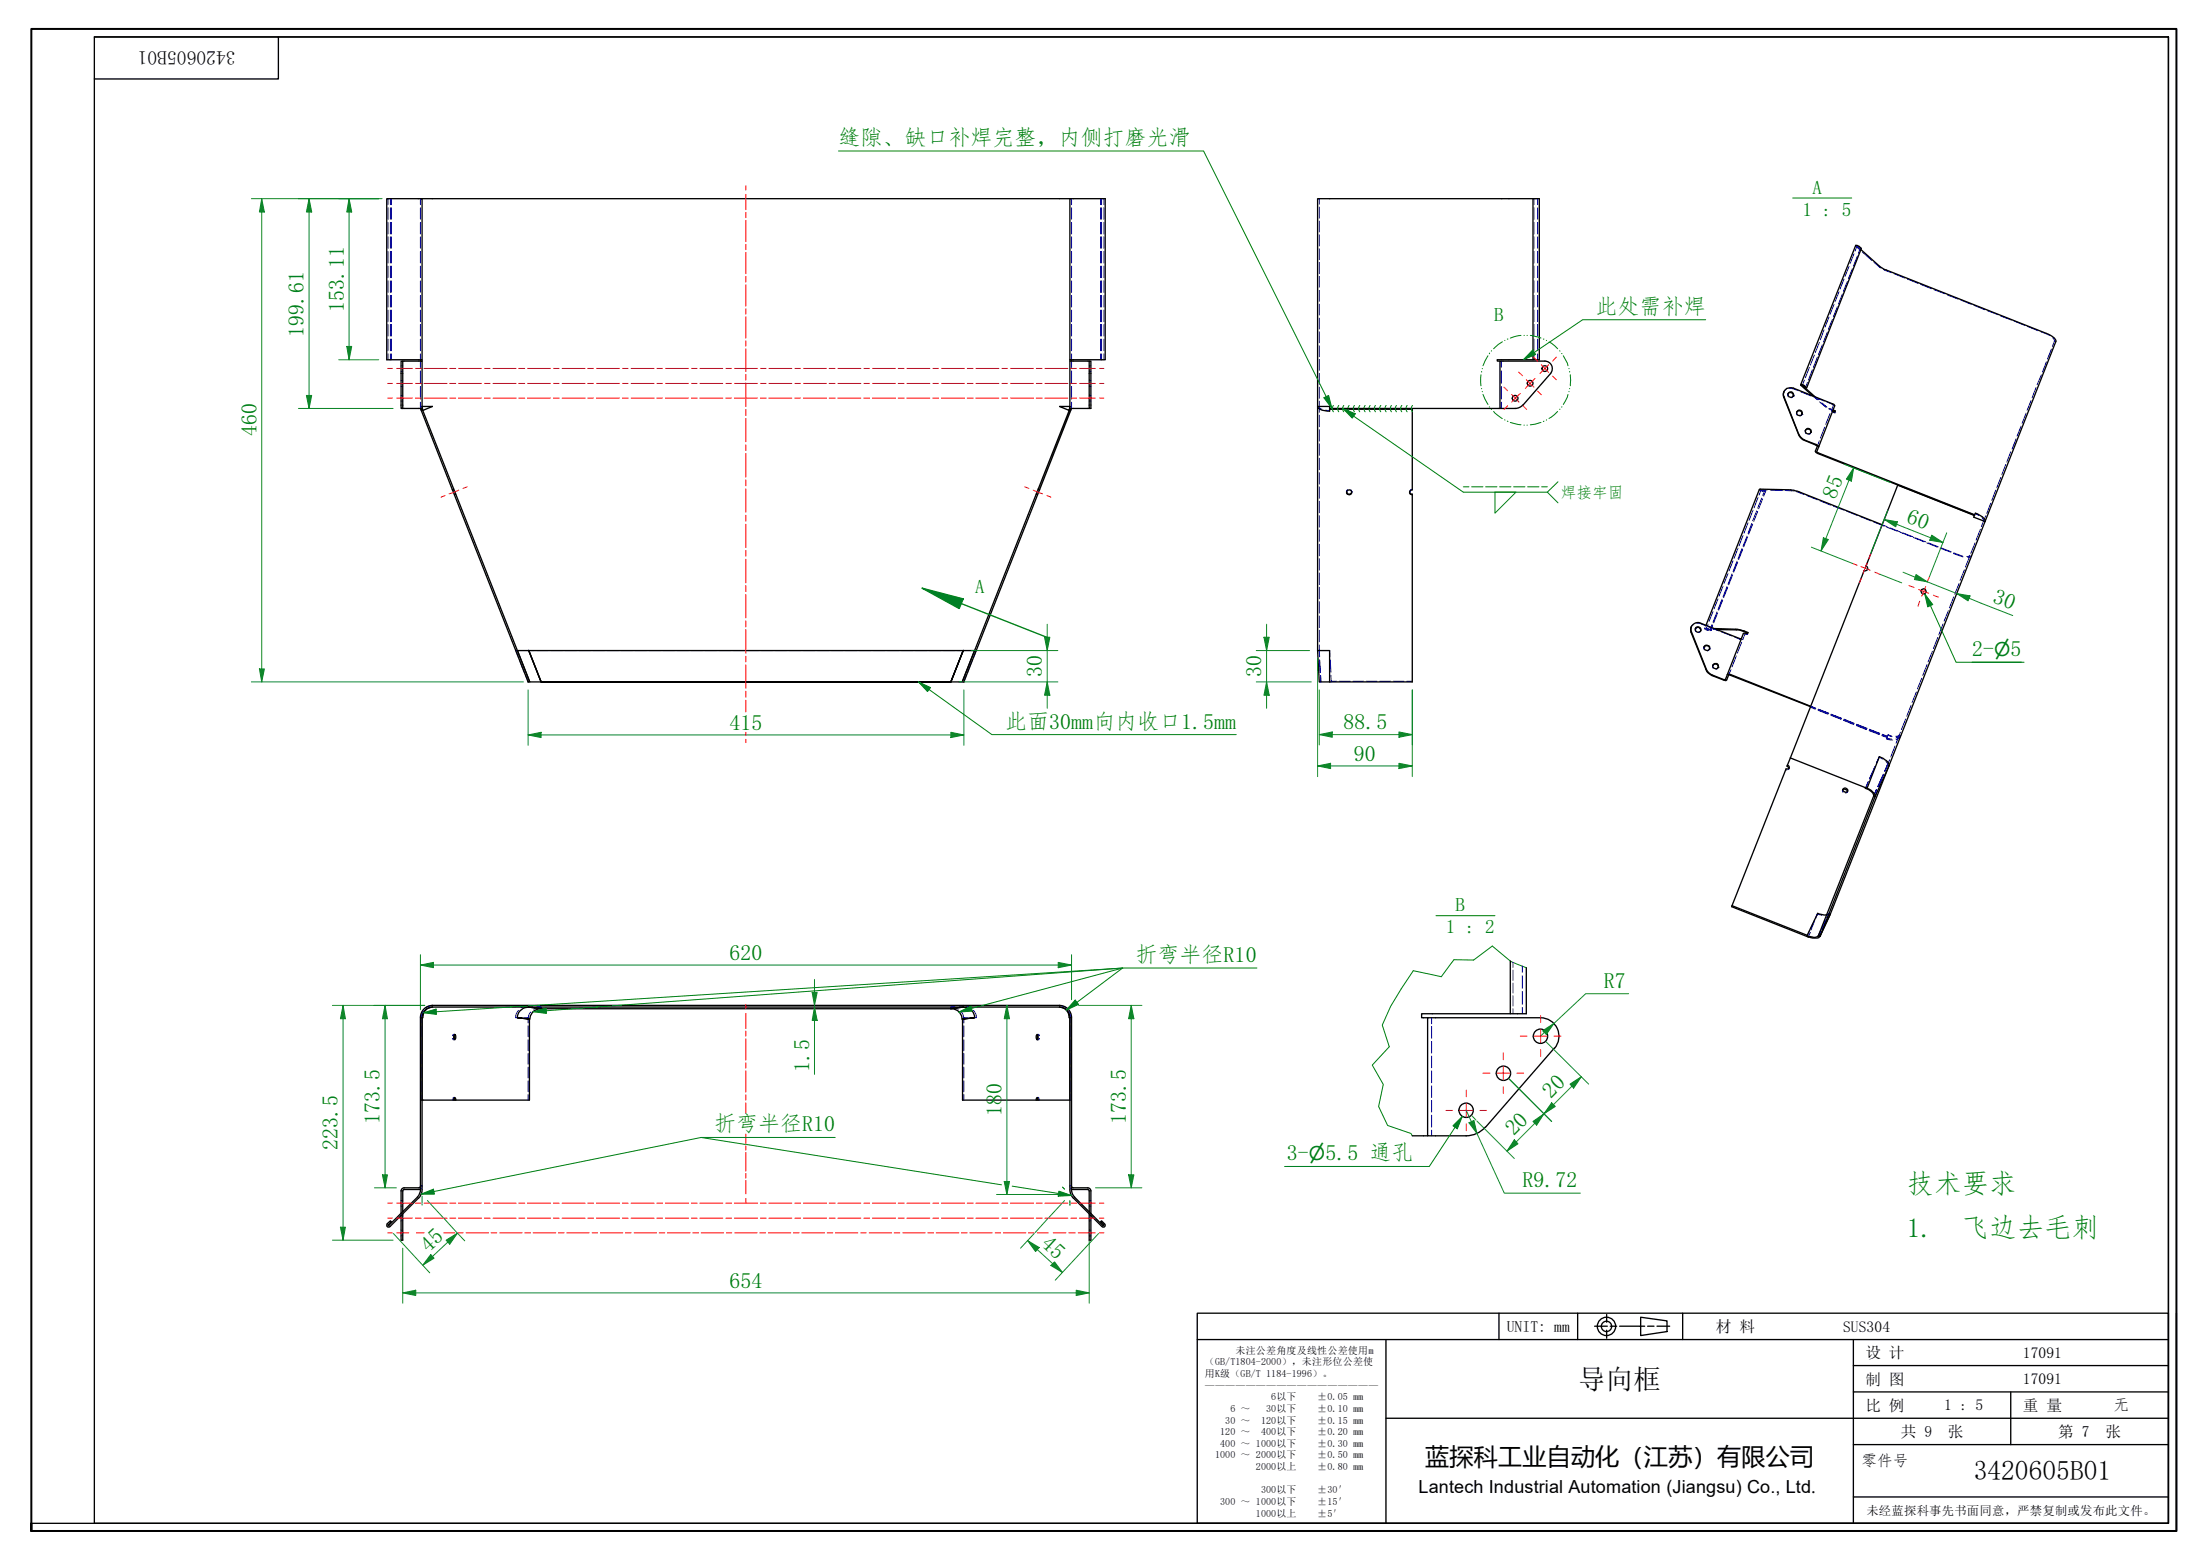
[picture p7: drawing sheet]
<svg xmlns="http://www.w3.org/2000/svg" width="420mm" height="297mm" viewBox="0 0 420 297" stroke-linecap="round" stroke-linejoin="round" font-family="sans-serif">
<defs><g id="words">
<g font-size="5.2" fill="#008000">
<text x="363.2" y="227.2">技术要求</text>
<text x="363.2" y="235.6">1.</text>
<text x="373.6" y="235.6">飞边去毛刺</text>
</g>
<g font-size="5.2">
<text x="300.6" y="264.4">导向框</text>
<text x="375.9" y="281.9">3420605B01</text>
</g>
<text font-size="4.6" x="271.5" y="279">蓝探科工业自动化（江苏）有限公司</text>
<g font-size="4.2" fill="#008000">
<text x="159.7" y="27.6">缝隙、缺口补焊完整，内侧打磨光滑</text>
<text x="65.5" y="59.5" transform="rotate(-90 65.5 59.5)">153.11</text>
<text x="303.9" y="59.8">此处需补焊</text>
<text x="57.8" y="64.1" transform="rotate(-90 57.8 64.1)">199.61</text>
<text x="48.8" y="83" transform="rotate(-90 48.8 83)">460</text>
<text x="349.6" y="95.2" transform="rotate(-69 349.6 95.2)">85</text>
<text x="362.9" y="99.4" transform="rotate(22 362.9 99.4)">60</text>
<text x="379.3" y="114.5" transform="rotate(22 379.3 114.5)">30</text>
<text x="375.6" y="125">2-</text>
<text x="382.9" y="125">5</text>
<text x="198.4" y="129" transform="rotate(-90 198.4 129)">30</text>
<text x="240.2" y="129" transform="rotate(-90 240.2 129)">30</text>
<text x="138.9" y="138.9">415</text>
<text x="191.5" y="138.8">此面30mm向内收口1.5mm</text>
<text x="255.9" y="138.8">88.5</text>
<text x="257.9" y="144.8">90</text>
<text x="138.9" y="182.7">620</text>
<text x="216.3" y="183.2">折弯半径R10</text>
<text x="305.5" y="188.1">R7</text>
<text x="154.1" y="204.1" transform="rotate(-90 154.1 204.1)">1.5</text>
<text x="190.8" y="208.4" transform="rotate(-90 190.8 208.4)">0</text>
<text x="295.4" y="209.3" transform="rotate(-45 295.4 209.3)">20</text>
<text x="72.3" y="214" transform="rotate(-90 72.3 214)">173.5</text>
<text x="136" y="215.4">折弯半径R10</text>
<text x="190.8" y="212.6" transform="rotate(-90 190.8 212.6)">18</text>
<text x="214.4" y="214" transform="rotate(-90 214.4 214)">173.5</text>
<text x="64.3" y="219.1" transform="rotate(-90 64.3 219.1)">223.5</text>
<text x="245.1" y="221">3-</text>
<text x="252.5" y="221">5.5 通孔</text>
<text x="288.4" y="216.4" transform="rotate(-45 288.4 216.4)">20</text>
<text x="290" y="226.1">R9.72</text>
<text x="81.6" y="238.6" transform="rotate(-43 81.6 238.6)">45</text>
<text x="198.2" y="237.1" transform="rotate(43 198.2 237.1)">45</text>
<text x="138.9" y="245.2">654</text>
</g>
<text font-size="3.7" x="44.8" y="9.7" transform="rotate(180 44.8 9.7)">3420605B01</text>
<g font-size="3.7" fill="#008000">
<text x="343.3" y="41.1">1 : 5</text>
<text x="345.2" y="36.9">A</text>
<text x="284.6" y="61.1">B</text>
<text x="185.7" y="113">A</text>
<text x="277.2" y="173.5">B</text>
<text x="275.4" y="177.7">1 : 2</text>
</g>
<g font-size="3.6" fill="#008000">
<text x="379.8" y="125">⌀</text>
<text x="249.3" y="221">⌀</text>
</g>
<text font-size="3.4" x="270.2" y="284.2">Lantech Industrial Automation (Jiangsu) Co., Ltd.</text>
<text font-size="3" fill="#008000" x="297.3" y="94.8">焊接牢固</text>
<g font-size="3">
<text x="287" y="253.5">UNIT: mm</text>
<text x="326.8" y="253.6">材 料</text>
<text x="351" y="253.5">SUS304</text>
<text x="355.3" y="263.6">制 图</text>
<text x="355.3" y="258.6">设 计</text>
<text x="385.3" y="258.6">17091</text>
<text x="385.3" y="263.6">17091</text>
<text x="355.3" y="268.6">比 例</text>
<text x="370.3" y="268.5">1 : 5</text>
<text x="385.3" y="268.7">重 量</text>
<text x="402.5" y="268.5">无</text>
<text x="362" y="273.6">共 9</text>
<text x="371" y="273.6">张</text>
<text x="392" y="273.6">第 7</text>
<text x="401" y="273.6">张</text>
<text x="354.5" y="279.1">零件号</text>
</g>
<text font-size="2.3" x="355.5" y="288.4">未经蓝探科事先书面同意，严禁复制或发布此文件。</text>
<g font-size="1.9">
<text x="235.3" y="257.7">未注公差角度及线性公差使用m</text>
<text x="229.5" y="260">（GB/T1804-2000），未注形位公差使</text>
<text x="229.5" y="262.2">用K级（GB/T 1184-1996）。</text>
<text x="229.5" y="264.4">—————————————————</text>
<text x="234.4" y="268.8">6 ～</text>
<text x="241.2" y="268.8">30以下</text>
<text x="242.1" y="266.6">6以下</text>
<text x="250.9" y="266.6">±0.05 mm</text>
<text x="250.9" y="268.8">±0.10 mm</text>
<text x="232.4" y="273.2">120 ～</text>
<text x="232.4" y="275.4">400 ～ 1000以下</text>
<text x="233.4" y="271.1">30 ～</text>
<text x="240.2" y="271.1">120以下</text>
<text x="240.2" y="273.2">400以下</text>
<text x="250.9" y="271.1">±0.15 mm</text>
<text x="250.9" y="273.2">±0.20 mm</text>
<text x="250.9" y="275.4">±0.30 mm</text>
<text x="231.5" y="277.7">1000 ～ 2000以下</text>
<text x="239.2" y="279.9">2000以上</text>
<text x="250.9" y="277.7">±0.50 mm</text>
<text x="250.9" y="279.9">±0.80 mm</text>
<text x="232.4" y="286.6">300 ～ 1000以下</text>
<text x="240.2" y="284.3">300以下</text>
<text x="250.9" y="284.3">±30′</text>
<text x="250.9" y="286.6">±15′</text>
<text x="239.2" y="288.8">1000以上</text>
<text x="250.9" y="288.8">±5′</text>
</g>
</g></defs>
<g fill="none" stroke="#00f" stroke-width=".19">
<path d="M73.9 37.8v1.2M73.9 39.5v2.3M74.4 37.8v1.2M74.4 39.5v2.3M74.5 37.8v1.2M74.5 39.5v2.3M80.1 37.8v1.2M80.1 39.5v2.3M204.1 37.8v1.2M204.1 39.5v2.3M209.6 37.8v1.2M209.6 39.5v2.3"/>
<path d="M209.8 37.8v1.2M209.8 39.5v2.3M210.2 37.8v1.2M210.2 39.5v2.3M251.3 37.8v1.1M251.3 39.4v2.2M292.2 37.8v1.2M292.2 39.5v2.3M292.9 37.8v1.2M292.9 39.5v2.3M73.9 42.3v2.3M73.9 45.1v2.2"/>
<path d="M73.9 47.9v2.2M73.9 50.7v2.2M73.9 53.5v2.2M73.9 56.2v2.3M73.9 59v2.3M74.4 42.3v2.3M74.4 45.1v2.2M74.4 47.9v2.2M74.4 50.7v2.2M74.4 53.5v2.2M74.4 56.2v2.3M74.4 59v2.3"/>
<path d="M74.5 42.3v2.3M74.5 45.1v2.2M74.5 47.9v2.2M74.5 50.7v2.2M74.5 53.5v2.2M74.5 56.2v2.3M74.5 59v2.3M80.1 42.3v2.3M80.1 45.1v2.2M80.1 47.9v2.2M80.1 50.7v2.2M80.1 53.5v2.2"/>
<path d="M80.1 56.2v2.3M80.1 59v2.3M204.1 42.3v2.3M204.1 45.1v2.2M204.1 47.9v2.2M204.1 50.7v2.2M204.1 53.5v2.2M204.1 56.2v2.3M204.1 59v2.3M209.6 42.3v2.3M209.6 45.1v2.2M209.6 47.9v2.2"/>
<path d="M209.6 50.7v2.2M209.6 53.5v2.2M209.6 56.2v2.3M209.6 59v2.3M209.8 42.3v2.3M209.8 45.1v2.2M209.8 47.9v2.2M209.8 50.7v2.2M209.8 53.5v2.2M209.8 56.2v2.3M209.8 59v2.3M210.2 42.3v2.3"/>
<path d="M210.2 45.1v2.2M210.2 47.9v2.2M210.2 50.7v2.2M210.2 53.5v2.2M210.2 56.2v2.3M210.2 59v2.3M251.3 42.1v2.1M251.3 44.7v2.1M251.3 47.4v2.1M251.3 50v2.1M251.3 52.6v2.1M251.3 55.3v2.1"/>
<path d="M251.3 57.9v2.1M292.2 42.3v2.3M292.2 45.1v2.2M292.2 47.9v2.2M292.2 50.7v2.2M292.2 53.5v2.2M292.2 56.2v2.3M292.2 59v2.3M292.9 42.3v2.3M292.9 45.1v2.2M292.9 47.9v2.2M292.9 50.7v2.2"/>
<path d="M292.9 53.5v2.2M292.9 56.2v2.3M292.9 59v2.3M349.3 58l-.7 1.9M349.9 58.4l-.7 1.9M350.3 55.5l-.8 2M350.9 56l-.8 1.9M351.2 53.1l-.7 1.9M351.9 53.6l-.8 1.9M352.2 50.7l-.8 1.9M352.8 51.2l-.8 1.9M353.1 48.3l-.7 1.9"/>
<path d="M353.4 46.8l.9 .9M353.4 46.7v.1M353.7 46.8l-.4 1M353.8 48.8l-.8 1.9M354 47l-.3-.2 .2 .3M354.1 47.2l.2 .1M354.2 47.3l.3 .2M354.3 47.3l-.4 .9M354.3 47.3h.1M354.5 47.3h.1M354.8 48.1l1.7 1.5M356.9 50l1.4 1"/>
<path d="M358.7 51.3l1.5 .6M360.7 52.1l2.1 .8M363.3 53.1l2 .9M365.8 54.2l2.1 .8M368.4 55.2l2 .7M370.9 56.2l2 .7M373.4 57.1l2.1 .9M376 58.2l2 .8M378.5 59.2l2.1 .7M73.9 61.8v2.2M73.9 64.6v2.2M73.9 67.4v1.1"/>
<path d="M74.4 61.8v2.2M74.4 64.6v2.2M74.4 67.4v1.1M74.5 61.8v2.2M74.5 64.6v2.2M74.5 67.4v1.1M76.4 76.4h.1M76.4 75.3h.1M76.4 73.6h.1M76.4 72.4h.1M76.4 70.7h.1M76.4 69.6h.1"/>
<path d="M76.6 76.4h.1M76.6 75.3h.1M76.6 73.6h.1M76.6 72.4h.1M76.6 70.7h.1M76.6 69.6h.1M80.1 61.8v2.2M80.1 64.6v2.2M80.1 67.4v1.1M80.1 68.8v1.2M80.1 70.6v2.4M80.1 73.6v2.4"/>
<path d="M80.1 76.6v1.2M80.1 77.4h.1M80.1 77.6v.2M80.2 78.2h.1M80.2 77.9v.1M80.3 77.4h.1M80.5 78.2h.1M203.6 78.2h.1M203.8 77.4h.1M204 77.4h.1l-.1 .1M204 78.2h-.2M204 77.9v.1"/>
<path d="M204 77.6v.2M204.1 61.8v2.2M204.1 64.6v2.2M204.1 67.4v1.1M204.1 68.8v1.2M204.1 70.6v2.4M204.1 73.6v2.4M204.1 76.6v1.2M207.5 76.4h.1M207.5 75.3h.1M207.5 73.6h.1M207.5 72.4h.1"/>
<path d="M207.5 70.7h.1M207.5 69.6h.1M207.7 76.4h.1M207.7 75.3h.1M207.7 73.6h.1M207.7 72.4h.1M207.7 70.7h.1M207.7 69.6h.1M209.6 61.8v2.2M209.6 64.6v2.2M209.6 67.4v1.1M209.8 61.8v2.2"/>
<path d="M209.8 64.6v2.2M209.8 67.4v1.1M210.2 61.8v2.2M210.2 64.6v2.2M210.2 67.4v1.1M251.3 77.4l.1 .3 .4 .2M251.3 60.6v2.1M251.3 63.2v2.1M251.3 65.8v2.1M251.3 68.4v2.1M251.3 71.1v2.1M251.3 73.7v2.2"/>
<path d="M251.3 76.4v2.1M251.3 79v2.3M252.5 78.1l.7 .1M285.9 68.8v1.2M285.9 70.6v2.4M285.9 73.6v2.4M285.9 76.6v1.2M292.2 61.8v2.2M292.2 64.6v2.2M292.2 67.4v1.1M292.9 61.8v2.2M292.9 64.6v2.2"/>
<path d="M292.9 67.4v1.1M340.2 74.2l-.5 .5M340.6 75l-.1 .4 .1 .2M340.6 74.9l-.1 .1M340.8 74a2.8 2.8 0 0 1 1.7 .4M341.6 75.4l-.5 .3M341.6 75.4h.1M342.2 78.5l.1 .5M342.2 78.4v.1M343 74.6l2 .8M343.2 78.8v.2l-.4 .2M343.2 78.9h.1"/>
<path d="M343.7 72.4l-.4 1M344.2 72.8l-.3 1M344.6 70l-.7 1.9M345.2 70.4l-.8 2M345.3 75.4l.8 .7M345.5 75.6l2 .8M345.6 67.6l-.8 1.9M345.7 75.6l.6 .5M346.1 68l-.7 2M346.5 76.5l1.3 1.1M346.5 65.2l-.7 1.9M347 76.7l1 .8"/>
<path d="M347.1 65.6l-.8 1.9M347.4 62.8l-.7 1.9M348 76.6l1.1 .4M348 63.2l-.7 1.9M348.3 77.8l.6 .3M348.4 77.8l.5 .2M348.4 60.4l-.8 1.9M348.6 78.7l-.9 2.1M348.8 78.2l.1 .1M349 60.8l-.8 1.9M349 78.2h.1M349.1 78.5l.2 .1"/>
<path d="M349.1 78v.1M349.1 77.1l-.3 1.1M349.4 78.6h.1M349.4 78.5h.1M381.1 60.2l2 .7M383.6 61.1l2 .9M385.9 78.7l-.8 1.9M386.1 62.2l2.1 .8M386.8 76.2l-.7 2M387.8 73.8l-.8 1.9M388.7 63.2l1.7 .7M388.8 71.4l-.8 1.9"/>
<path d="M389.8 68.9l-.8 2M390.7 66.5l-.7 1.9M391 64.3l.3 .6-.4 1.1M251.3 81.8v2.2M251.3 84.5v2.2M251.3 87.2v2.3M251.3 90v2.2M251.3 92.7v2.2M251.3 95.4v2.2M251.3 98.2v2.2M256.5 93.6h.1M256.7 93.3h-.2v.5"/>
<path d="M257.2 93.3h.2v.5M257.4 93.6h.1M268.5 93.6h.1M268.5 93.5v.3M269 93.1l-.3 .2M332.9 99.6l-.7 1.9M333.6 99.7l-.7 1.9M333.8 99.8l-.7 1.9M333.9 97.1l-.8 2M334.6 97.3l-.8 1.9M334.8 97.4l-.8 1.9M334.8 94.7l-.7 2"/>
<path d="M335.1 93.2l.1 .2M335.5 93.5h.4M335.5 93.3l.2 .1M335.5 94.9l-.7 1.9M335.7 95l-.7 1.9M335.9 93.4h.2M336.1 93.4l.1 .1M336.1 93.5h.2M336.1 93.4l-.4 .9M336.2 93.5h.1M336.3 93.5l-.4 1M336.5 93.3h-1.1l-.4 1"/>
<path d="M337.2 93.3l2.3 .1M340 93.4l1.7 .1M342.1 93.6l1.5 .6M343.9 82v.5M343.9 81.9v.1M344.1 94.3l2 .9M344.9 82.3l-.4 .4M344.9 82.3v.1M346.5 83.9l-.4 1M346.6 95.4l2.1 .8M347.5 81.3l-.8 2.1M349.2 96.4l2 .7"/>
<path d="M351.7 97.3l2.1 .9M354.3 98.3l2 .9M356.8 99.4l2 .8M358.5 99.9l1 .4M376.2 97.8l.7 .4M377.5 98.5l.3 .5v.2M378.2 98.2l-.8 2.1M379.2 95.8l-.8 2M380.1 93.3l-.8 2M381.1 90.9l-.8 2M382 88.4l-.7 2M383 86l-.8 2"/>
<path d="M384 83.6l-.8 1.9M384.9 81.1l-.7 1.9M251.3 100.9v2.2M251.3 103.6v2.2M251.3 106.3v2.3M251.3 109.1v2.2M251.3 111.8v2.2M251.3 114.5v2.3M251.3 117.3v2.2M322.5 118.9l-.4 .5M322.9 119.7l.1 .6M322.9 119.7h.1"/>
<path d="M323.2 118.7a2.41 2.41 0 0 1 1.7 .5M324.7 119.5v.2M324.9 119.9l.5 .1M324.9 119v.2M325 119.9h.2M325.3 118.9l-.4 .9h.7M325.4 119.7h-.7v.1M325.4 119.4l1.9 .7M325.5 119.9h.2M325.7 119.9h.1M325.9 119.7h.7M326.1 118.9l-.4 1"/>
<path d="M326.2 119l-.3 1.1M326.3 116.4l-.8 1.9M326.3 119.8l.7 .1M327 116.5l-.7 2M327.2 116.7l-.8 1.9M327.2 114l-.7 1.9M328 114.1l-.8 2M328.1 114.3l-.8 1.9M328.2 111.6l-.8 1.9M328.9 111.7l-.7 2M329.1 111.9l-.8 1.9M329.1 109.2l-.7 1.9"/>
<path d="M329.9 109.3l-.8 1.9M330 109.5l-.8 1.9M330.1 106.8l-.8 1.9M330.8 106.9l-.7 1.9M331 107l-.8 2M331 104.4l-.7 1.9M331.8 104.4l-.8 2M331.9 104.6l-.7 1.9M332 102l-.8 1.9M332.7 102.1l-.7 1.9M332.9 102.2l-.8 1.9M359.3 100.4l2.1 .7"/>
<path d="M360 100.5l1.9 .8M361.9 101.3l2 .9M362.4 101.5l2 .7M364.4 102.3l2.1 .9M364.8 102.4l2 .8M367 103.4l2 .8M367.3 103.4l1.9 .7M369.5 104.4l2 .7M369.7 104.3l2 .8M370.1 118.8l-.8 2.1M371.1 116.3l-.8 2M372 105.4l1.9 .6"/>
<path d="M372.1 105.3l1.7 .6M372.1 113.7l-.8 2M373.1 111.1l-.8 2M374.1 108.5l-.8 2M375.2 105.9l-.9 2.1M375.2 105.7l-.6 .3M375.5 105.8l-.7 .4M376.2 103.4l-.9 2M377.2 100.8l-.8 2.1M98.3 123.9l.4 1.2M98.4 123.9h.2M98.9 125.7l1 2.4"/>
<path d="M100.1 128.6l.5 1.2M100.7 123.8l1 .1M102.3 123.9h2.1M105 123.9h2.1M107.6 123.9h2.2M110.3 123.9h2.2M113 123.9h2.1M115.6 123.9h2.2M118.3 123.9h2.2M121 123.9h2.1M123.6 123.9h2.2M126.3 123.9h2.2"/>
<path d="M129 123.9h2.1M131.6 123.9h2.2M134.3 123.9h2.2M137 123.9h2.1M139.7 123.9h2.1M142.4 123.9h2.1M145 123.9h2.1M147.7 123.9h2.1M150.4 123.9h2.1M153 123.9h2.2M155.7 123.9h2.2M158.4 123.9h2.1"/>
<path d="M161 123.9h2.2M163.7 123.9h2.2M166.4 123.9h2.1M169 123.9h2.2M171.7 123.9h2.2M174.4 123.9h2.1M177 123.9h2.2M179.7 123.9h2.2M183.5 123.8l-1.1 .1M184 128.6l-.4 1.2M185.2 125.7l-.9 2.4M185.6 123.9h.1"/>
<path d="M185.9 123.9l-.4 1.2M251 123.9h.1M251.1 123.9h.2M251.3 129.8h.1M251.3 123.9v1.2M251.3 123.9v1.1M251.3 120v2.2M251.3 122.8v1.1M251.3 125.7l.2 2.4M251.5 128.6l.1 1.2h-.1M253.2 129.8h.2M253.2 123.9l.1 1.1"/>
<path d="M253.4 125.7l.1 2.3M253.4 129.8h.2M253.5 128.6l.1 1.2M253.6 129.7h1M255.1 129.7h2.1M257.7 129.7h2M260.2 129.7h2.1M262.8 129.7h2.1M265.4 129.7h2M267.9 129.7h1.1M323.9 120.1l-.4 .3M323.9 120.1v.1"/>
<path d="M324.5 123.2h.1M324.6 123.2l-.1 .2 .1 .3M325.6 123.7l-.4 .2M325.6 123.6h.1M325.6 120.1h.3M325.8 120l.1 .1M326.2 126.7h.1M326.3 126.6l-.1 .4 .1 .2M327.2 127.1l-.4 .3M327.3 127h.1M327.9 120.3l1.9 .8M329.7 127.5l-.5 1"/>
<path d="M330.3 121.3l1.2 .5M330.7 124.9l-.8 2.1M331.7 122.3l-.8 2.1M332 121.7l-.3 .1M332.4 120.7l-.5 1.1M332.5 120.7l.2 .1M332.7 120.8h.1M332.8 120.7l-.1 .1M344.8 134.5l1 .4M344.8 134.7l1 .4M344.9 134.5l.9 .4M346.3 135.1l1.9 .8"/>
<path d="M346.3 135.2l1.9 .8M346.3 135.1l2 .7M348.7 136.2l1.9 .8M348.7 136l2 .8M348.7 136.1l1.9 .8M351.1 137.1l2 .9M351.2 137.1l1.9 .7M353.1 137.7l-1.9-.7 1.9 .8M353.6 138l1.9 .8M353.6 138.2l1.9 .7M353.6 138l2 .7M353.6 137.9l2 .8"/>
<path d="M356 139.1l1.9 .8M356 138.9l2 .8M356 138.9l2 .7M356 139l1.9 .7M358.5 139.9l.9 .4M358.5 139.9l1 .4M358.5 139.8l1 .4M361.9 139.4l-.8 2.1M363 136.9l-.9 2M364 134.3l-.8 2.1M365 131.7l-.8 2.1M366 129.1l-.8 2.1"/>
<path d="M367 126.5l-.8 2.1M368 124l-.8 2M369.1 121.4l-.9 2.1M340.1 146.6h.3M340.7 146.4l-.1 .1M340.7 146.2v.1M351 150.4l-.1 .1M351 150.3l-.1 .2 .1 .4M351.9 150.8l-.4 .3M351.9 150.6v.1M355.8 148.9l-.5 1.2M355.9 148.8l-.6 1.2"/>
<path d="M356.9 151.6h.1M357.1 145.9l-1 2.4M357.1 146l-1.1 2.3M357.4 150.4l-.5 1.2M357.6 150.5l-.5 1.2-.1-.1M358.4 140.1l1 .3M358.6 144.5l-.7-.3-.5 1.1M358.7 147.4l-1.1 2.4M358.8 147.4l-1 2.4M359.2 145l.3 .3v.4M359.3 140.5l.9 .2M359.3 140.6l.4 .2 .8 .1"/>
<path d="M359.3 140.5v.1M359.5 145.7h.1M359.5 145.7l-.5 1.1M359.5 145.7l-.5 1.2M359.5 140.3l-.2 .2M359.5 140l.9 .3M359.5 140.1l.1-.2 .7 .2M359.7 145.7l.1 .1M359.9 144.6l-.9 2.3M360.9 142l-.8 2.1M361.1 140.2l.7-.3-.7 .7M361.3 140.4l.7-.3-.3 .4-.6 .3"/>
<path d="M344.2 178.2v.1M344.2 178.1h.1M344.4 178.4h.1M344.6 177.3l-.4 .9M344.8 177.5l-.4 .9M345.6 175.3l-.7 1.8M345.6 175.2l-.8 1.6M346.2 173.9l-.4 .8M346.8 177.3l-.5 .9 .4-.9M347 174.3l-.9-.3-.3 .9M347.7 175.2l-.7 1.7M348.1 174.1l-.2 .1"/>
<path d="M348.2 174l.2-.1-.4 .8 .4-.8-.5 .9M348.6 174v.2l-.7 .2M80.1 193.8h.1M80.1 193.8v1M80.1 195.3v2.1M80.1 198v2.1M80.3 193.8h.1M80.6 192.5l-.3 .8v.5M82.4 191.4l-1.1 .4-.2 .1M86.2 197.7l.1 .3 .2-.2M86.4 198h.1M86.4 197h.1"/>
<path d="M86.5 197.2l-.2-.2-.1 .2M86.6 198h.1M86.6 197h.1M98.7 192.4a1.76 1.76 0 0 0-.5 1.4h.8M99.8 193.8h.8v1M100.6 194h.1M100.6 195.3v2.1M100.6 198v2.1M100.7 191.4l-1.4 .5M100.7 191.7h.1M100.7 191.4l.8 .2M100.7 191.4v.2"/>
<path d="M100.8 194h.1M101.1 192.7a1.74 1.74 0 0 0-.5 1.3M102.2 191.7l.9 .1M103.1 191.8l-.9 .1-.5 .3M103.1 191.8v.1M103.1 191.9v.2M181.1 191.8l.8 .1 .6 .3M181.1 191.8v.1M181.1 191.9v.2M181.9 191.7l-.8 .1M182.7 191.6l1.2-.1 1 .4M183.1 192.7a1.74 1.74 0 0 1 .5 1.3"/>
<path d="M183.3 194h.1M183.5 194h.1h-.1M183.5 191.7h.1M183.6 194h.1M183.6 195.3v2.1M183.6 198v2.1M184.3 193.8h-.7v1M185.4 192.4a1.76 1.76 0 0 1 .5 1.4h-.7M197.5 198h.1M197.5 197h.1M197.7 197.2l.2-.2 .1 .2M197.7 198h.1"/>
<path d="M197.7 197h.1M198 197.7l-.1 .3-.2-.2M201.8 191.4l1.3 .5M203.5 192.5l.4 .8v.5M203.8 193.8h.1M204 193.8h.1M204 193.8v1M204 195.3v2.1M204 198v2.1M272.7 193.8v1.1M272.7 195.4v2.3M272.7 198.3v2.2"/>
<path d="M288.2 183.2v1M288.2 184.7v2M288.2 187.2v1.9M288.2 189.6v2M288.2 192.1v.9M289.9 183.9v1.3M289.9 185.8v2.4M289.9 188.8v2.4M289.9 191.8v1.2M80.1 200.6v2.1M80.1 203.2v2.1M80.1 205.8v2.1"/>
<path d="M80.1 208.4l.1 1.1M80.3 209.5h.1M86.2 209.2v.3M86.3 209l.2 .2M86.4 209h.1M86.6 209h.1M100.6 200.6v2.1M100.6 203.2v2.1M100.6 205.8v2.1M100.6 208.4v1.1M183.6 200.6v2.1M183.6 203.2v2.1"/>
<path d="M183.6 205.8v2.1M183.6 208.4v1.1M197.5 209h.1M197.7 209h.1M197.9 209l-.2 .2M198 209.2v.3M203.8 209.5h.1M204 200.6v2.1M204 203.2v2.1M204 205.8v2.1M204 208.4v1.1M272.7 201.1v2.2"/>
<path d="M272.7 203.9v2.3M272.7 206.7v2.3M272.7 209.5v2.3M272.7 212.3v2.3M272.7 215.2v1.1M76.4 231.1v.1M76.4 231.3v.1M76.4 229.7h.1M76.4 228.6h.1M76.4 232.5h.1M76.4 231.4h.1M76.4 235.3h.1"/>
<path d="M76.4 234.2h.1M76.6 229.7h.1M76.6 228.6h.1M76.6 232.5h.1M76.6 231.4h.1M76.6 235.3h.1M76.6 234.2h.1M76.7 230.7v.2M76.7 231v.2M80.1 225.7h.1M80.3 226.2l-.2 .2M80.3 225.7h.1"/>
<path d="M80.4 225.9l-.1 .1M203.8 225.7h.1M203.8 225.9v.1M203.9 226.2l.2 .2M204 225.7h.1M207.5 230.7v.2M207.5 231v.2M207.5 229.7h.1M207.5 228.6h.1M207.5 232.5h.1M207.5 231.4h.1M207.5 235.3h.1"/>
<path d="M207.5 234.2h.1M207.7 229.7h.1M207.7 228.6h.1M207.7 232.5h.1M207.7 231.4h.1M207.7 235.3h.1M207.7 234.2h.1M207.8 231.1v.1M207.8 231.3v.1"/>
</g>
<g fill="none" stroke="#000" stroke-width=".25">
<path d="M73.7 37.8h6.7v30.7h-6.7zM80.4 37.8h123.4M203.8 37.8h6.7v30.7h-6.7zM292 37.8v30.7h1.2v-30.7h-42.2v86.1M354.5 47.5l3.5 3.2 .9 .6 30.9 12.2a2.85 2.85 0 0 1 1.8 1.4l-31.8 80.9M76.4 68.8h.3v9h-.3zM76.7 68.8h3.7v9h-3.7M80.1 68.5v.3M80.1 77.8l.1 .1M80.4 77.4h2l-1.9 .8zM80.4 68.5v.3M201.8 77.4h2l-.2 .8z"/>
<path d="M203.8 68.5v9.3h3.7M203.8 68.8h3.7M204 77.8v.1M204.1 68.5v.3M207.5 68.8h.3v9h-.3zM253.2 77.8h15.8v15.5a.48 .48 0 0 0-.5 .4 .48 .48 0 0 0 .5 .5M253.2 77.9h15.8M253.2 77.8v.1M285.7 77.8h-32.5v-.4h-2.2v.2a2.63 2.63 0 0 0 2.2 .7v-.4M292 68.5h-6.8v.3h.5M294.2 68.8a1.43 1.43 0 0 1 1.3 .8 1.43 1.43 0 0 1-.2 1.5M294.3 68.8h-8.6v9h2.9a1.94 1.94 0 0 0 1.4-.7"/>
<path d="M295.3 71.1l-5.2 6M339.8 74.6l-.1 .4v.6l3 7.4 .7 .7 2.7 1.2-.3 1 .3 .4 29.9 11.8M339.9 74.4a1.61 1.61 0 0 1 1.7-.5l7.6 3 .2 .3-3 7.9-.3-.4-2.4-.9-.9-.8-3-7.4a1.08 1.08 0 0 1 .1-1.2zM340.6 75a.57 .57 0 0 1 .6-.2 .57 .57 0 0 1 .4 .6M342.2 78.5a.55 .55 0 0 1 .7-.3 .55 .55 0 0 1 .3 .7M343 73.3l10.4-26.6h.3l.8 .6-10.4 26.5M345.3 75.4l-2.3-2.1 .2-.1 .4 .2 .5 .4h-.2l-.6-.5 2.4 2.3M349.1 78.1l.5 .1-.2 .3-.3-.3M349.1 78.2l.4 .1M86.2 93.3l.2-.2 .4 1-.2 .1zM86.4 93.1l-6-15.3-.3 .1 6.1 15.4M86.6 94.2l14 35.6"/>
<path d="M86.8 94.1l14 35.6-.2 .1M197.4 94.1l-14.1 35.6 .3 .1M197.6 94.2l-14 35.6M197.7 93.1l6.1-15.3 .2 .1-6 15.4M197.7 93.1l-.3 1 .2 .1 .4-.9M197.7 93.1l.3 .2M256.5 93.7a.49 .49 0 0 0 .5 .4 .49 .49 0 0 0 .4-.4M268.5 93.7l.1 .3 .4 .1v35.7h-17.7l-.3-5.9h2.2v5.9M343.9 82a.55 .55 0 0 1 .6-.3 .55 .55 0 0 1 .4 .6M346.4 85.1l-.4 .9 .1 .2 30 11.8 .1-.3a2.45 2.45 0 0 1 1.9 1.5v.1l-2.2-.8 .1-.3-14.6-5.8-6 15.3M358.5 99.9l-16.2-6.4-1.2-.2-5.9-.2-10.3 25.9M376.1 98l-.1 .2"/>
<path d="M322.1 119.4l-.1 .3 .1 .7 3 7.4 .7 .6 2.8 1.2 .3-.1 .3-1h.2l15.4 6M322.9 119.7a.57 .57 0 0 1 .7-.2 .57 .57 0 0 1 .3 .6M326.6 119.7l4.3 .1 2 .6-.1 .3-.3-.1h-.5l-3 7.8M327 119.9h4.1l1.8 .7M355 108.7l-14 35.6M355.4 107.8a.48 .48 0 0 1 .3 .6 .48 .48 0 0 1-.6 .3M100.7 123.9h-2.1l2.3 5.9h-.3M100.7 123.9l2.4 5.9h-2.2M100.7 123.9h84.9l-2.3 5.9h.3M100.7 123.9h.1M100.7 123.9l2.4 5.9M103.1 129.8h.1"/>
<path d="M103.1 129.8h78h-78M181.1 129.8h2.2M183.5 123.9l-2.4 5.9zM183.5 123.9l-2.4 5.9M324.5 123.2a.57 .57 0 0 1 .7-.2 .57 .57 0 0 1 .4 .6M326.3 126.7a.57 .57 0 0 1 .6-.2 .57 .57 0 0 1 .4 .6M329 128.4l.1-.1 .5 .1 15.3 6.1M331.7 121.6l-.2 .1-7.6-3a1.3 1.3 0 0 0-1.4 .2 1.3 1.3 0 0 0-.4 1.4l2.9 7.1 .3 .5 .8 .6 2.2 .9h.3l.4-1M340.4 145.7a.38 .38 0 0 1 .3 .5 .38 .38 0 0 1-.5 .2l-10.3 26.1M340.4 145.7v.2l.3 .5M341 144.3l14.6 5.8 2.3-6a2.36 2.36 0 0 1 1.9 1.7M341 144.3l-.6 1.4"/>
<path d="M351 150.4l.3-.2 .3 .2 .3 .3M351.1 150.2a.45 .45 0 0 1 .6 0 .45 .45 0 0 1 0 .6h-.4l-.3-.3zM356.9 151.6a1.82 1.82 0 0 0-1.6-1.5v-.1a2.67 2.67 0 0 1 1.8 1.5l-10.5 26.8-.3-.1M356.9 151.6l-10.6 26.6M359.8 145.8l-2.7 5.9-.2-.1M359.8 145.8l-11.2 28.2M329.9 172.5l14.3 5.6M329.9 172.5l-.1 .1 14.6 5.8M344.2 178.2a2.31 2.31 0 0 0 2.1 .1v-.1M346.3 178.2l.3 .1M347.9 174.2h-.5l-1.2-.3-2 4.4a2.85 2.85 0 0 0 2.3 .1l.1-.1M348.6 174l-2 4.3"/>
<path d="M80.1 193.8a2.32 2.32 0 0 1 2.3-2.4h119.4a2.32 2.32 0 0 1 2.3 2.4M80.1 193.8v32.7a2 2 0 0 1-.6 1.4M82.4 191.8a1.96 1.96 0 0 0-1.9 2h-.1v32.7l-.1 .7-.6 1M82.4 191.8h119.4M82.4 191.8a2 2 0 0 0-2 2M86.5 197.1l.1-.1a.52 .52 0 0 1 0 .9l-.2-.2zM86.5 197.2v.6M98.6 193.8l2.3 .2zM100.7 191.8a2.16 2.16 0 0 0-2.1 2M100.7 191.8l2.4 .3M100.8 194v15.5h-14.2l-.1-.3M103.1 192.1a2.04 2.04 0 0 0-2.2 1.9"/>
<path d="M103.1 192.1h78M181.1 192.1a2.04 2.04 0 0 1 2.2 1.9M183.3 194l2.3-.2zM183.3 194v15.5h14.3l.1-.3M183.5 191.8l-2.4 .3M183.5 191.8a2.16 2.16 0 0 1 2.1 2M197.4 197.1l.1-.1a.52 .52 0 0 1 0 .9l-.1-.2zM197.7 197.2v.6M201.8 191.8a2 2 0 0 1 2 2M201.8 191.8a1.96 1.96 0 0 1 1.8 2h.2v32.7l.1 .7 .6 1M204.1 193.8v32.7a2 2 0 0 0 .6 1.4M287.7 193h-16.9v.8h1.1"/>
<path d="M287.7 183v10h3v-8.7M293.4 193.8a3.5 3.5 0 0 1 3.2 2.1 3.5 3.5 0 0 1-.5 3.7M293.4 193.8h-21.5v22.5h7.3a4.9 4.9 0 0 0 3.7-1.7M296 199.6l-13 15M80.4 209.5h6l.2-.5 .2 .5M80.4 209.5h.1M197.4 209.5l.1-.5 .2 .5h6.1M269 216.3h2.9M73.7 233l.7-.5 .1 .1-.5 .6M73.8 233.1a.35 .35 0 0 0 0 .5 .35 .35 0 0 0 .5 0M73.9 233.2v.2h.2M76.4 226.7v4.4"/>
<path d="M76.7 226.7v4M76.7 231.2v4.9h-.3v-4.7M77 226.2h2.8M77 226.5h2.8M77 226.2a.6 .6 0 0 0-.6 .6M77 226.5l-.3 .3M79.5 228l-5.5 5.3M79.7 228.1l-5.4 5.4M80.1 225.9l-.3 .3M80.1 226.4l-.3 .1M204.1 226.4l.3 .1M204.1 225.9l.3 .3"/>
<path d="M204.4 226.2h2.8M204.4 226.5h2.8M204.5 228.1l5.4 5.5a.35 .35 0 0 0 .5 0 .35 .35 0 0 0 0-.5M204.7 228l5.4 5.4h.1v-.2M207.2 226.5l.3 .3M207.2 226.2a.6 .6 0 0 1 .6 .6M207.5 231.2v4.9h.3v-4.7M207.5 226.7v4M207.8 226.7v4.4M210.4 233l-.6-.5-.2 .1 .6 .6"/>
<circle cx="288.6" cy="75.8" r=".54"/>
<circle cx="291.4" cy="73" r=".54"/>
<circle cx="294.2" cy="70.2" r=".54"/>
<circle cx="341.1" cy="75.2" r=".52"/>
<circle cx="342.7" cy="78.6" r=".54"/>
<circle cx="257" cy="93.8" r=".48"/>
<circle cx="344.4" cy="82.1" r=".54"/>
<circle cx="323.4" cy="119.9" r=".52"/>
<circle cx="366.4" cy="112.6" r=".48"/>
<circle cx="325.1" cy="123.3" r=".53"/>
<circle cx="326.8" cy="126.8" r=".53"/>
<circle cx="293.4" cy="197.3" r="1.37"/>
<circle cx="279.2" cy="211.4" r="1.37"/>
<circle cx="286.4" cy="204.4" r="1.37"/>
</g>
<path d="M341.4 37.7h11.3M273.5 174.4h11.2" fill="none" stroke="#008000" stroke-width=".19"/>
<path d="M290.7 184.3l-3-1.2-3.5-3-3.5 2.7-3.8-.1-2.4 3.3-5.3-1.2-4.3 6.8-1.6 3.6 1.3 4.1-3.2 3.5 2.1 3.7-.9 4.2 1.7 3.6 4.4 1.5 .3 .5" fill="none" stroke="#008000" stroke-width=".19"/>
<path d="M175.6 112l7.5 2.9" fill="none" stroke="#008000" stroke-width=".25"/>
<path d="M175.6 112l7.9 2-.8 1.9z" fill="#008000"/>
<path d="M175.6 112l7.9 2-.8 1.9zM183.1 114.9l16.7 6.6" fill="none" stroke="#008000" stroke-width=".25"/>
<g fill="none" stroke="#008000" stroke-width=".19">
<path d="M282.1 71.4v2.1M282.2 70.7v.2M282.2 74h.1M282.3 70.2h.1M282.3 74.5v.1M282.4 75.1l1 1.9M283.4 67.7l-1 1.9M283.7 77.5h.1M283.7 67.2v.2M284 77.9l.1 .1M284.1 66.8l-.1 .1M284.5 78.3l1.6 1.4"/>
<path d="M286.1 65.1l-1.6 1.3M286.6 64.8h.1M286.6 79.9v.1M287.1 64.6h.1M289.7 63.9l-2 .5M290.3 63.9h.1M290.8 63.9h.1M291.5 63.9l2 .5M293.9 64.6h.2M294.5 64.8h.1M294.6 79.9l-.1 .1M295 65.1l.5 .2 1.2 1.1"/>
<path d="M296.7 78.3l-1.7 1.4M297.1 66.8v.1M297.1 77.9v.1M297.4 67.3l.1 .1M297.5 77.5h-.1M297.8 67.7l.7 1.4 .1 .5M298.6 75.1l-.1 .5-.7 1.4M298.8 70.2h.1M298.8 74.5v.1M299 70.7v.2M299 74h.1M299.1 71.4v2.1"/>
<path d="M287.1 80.2h.1M287.7 80.4l2 .5M290.3 80.9h.1M290.8 80.9h.1M293.5 80.4l-2 .5M294.1 80.2h-.2"/>
</g>
<g fill="none" stroke="#008000" stroke-width=".19">
<path d="M254 77.2a.92 .92 0 0 0 0 1.2M255 77.2a.92 .92 0 0 0 0 1.2M255.9 77.2a.92 .92 0 0 0 0 1.2M257 77.2a.92 .92 0 0 0 0 1.2M258 77.2a.92 .92 0 0 0 0 1.2M259 77.2a.92 .92 0 0 0 0 1.2M260 77.2a.92 .92 0 0 0 0 1.2M261 77.2a.92 .92 0 0 0 0 1.2M262 77.2a.92 .92 0 0 0 0 1.2M263 77.2a.92 .92 0 0 0 0 1.2M264 77.2a.92 .92 0 0 0 0 1.2M265 77.2a.92 .92 0 0 0 0 1.2"/>
<path d="M266 77.2a.92 .92 0 0 0 0 1.2M267 77.2a.92 .92 0 0 0 0 1.2M268 77.2a.92 .92 0 0 0 0 1.2M269 77.2a.92 .92 0 0 0 0 1.2"/>
</g>
<path d="M6 291.5v-1.4v1.4M6 290.1v-284.6h408.5v286h-408.5" fill="none" stroke="#000" stroke-width=".38"/>
<path d="M18 7h395v283.1h-395zM18 7h395M53 7v8h-35M413 7v283.1h-407" fill="none" stroke="#000" stroke-width=".25"/>
<g fill="none" stroke="#000" stroke-width=".25">
<path d="M228 250h185v40.1h-185zM228 255.1h185M264 255.1v35M285.5 250v5.1M300.5 250v5.1M303.7 252.5h2.4M306 250.3v1.5M306 253.3v1.5M306.7 252.5h1.2M308.5 252.5h4.7M312.5 250.8l5 .7v2l-5 .8zM313.8 252.5h1.2"/>
<path d="M315.6 252.5h2.4M320.5 250v5.1M353 255.1v35M414.5 250v41.5h-186.5M264 270.1h149M353 275.1h60M353 265h60M353 260h60M383 265v10.1M353 285h60"/>
<circle cx="306" cy="252.6" r="1.75"/>
<circle cx="306" cy="252.6" r=".98"/>
</g>
<path d="M66.5 37.8v2.6" fill="none" stroke="#00803f" stroke-width=".19"/>
<path d="M66.5 37.8l.5 2.6h-1z" fill="#00803f"/>
<path d="M66.5 37.8l.5 2.6h-1zM66.5 66v2.5" fill="none" stroke="#00803f" stroke-width=".19"/>
<path d="M66 66h1l-.5 2.5z" fill="#00803f"/>
<path d="M64.5 37.8h7.6M66.5 40.4v25.6M58.9 75.3v2.5M64.5 68.5h7.6M66 66h1l-.5 2.5z" fill="none" stroke="#00803f" stroke-width=".19"/>
<path d="M58.4 75.3h1l-.5 2.5z" fill="#00803f"/>
<path d="M58.9 37.8v2.6M58.4 75.3h1l-.5 2.5z" fill="none" stroke="#00803f" stroke-width=".19"/>
<path d="M58.9 37.8l.5 2.6h-1z" fill="#00803f"/>
<path d="M56.8 37.8h15.3M58.9 37.8l.5 2.6h-1zM58.9 40.4v34.9M56.8 77.8h18.1M80.1 183.8h2.4" fill="none" stroke="#00803f" stroke-width=".19"/>
<path d="M80.1 183.8l2.4-.6v1.1z" fill="#00803f"/>
<path d="M80.1 183.8l2.4-.6v1.1zM201.5 183.8h2.6" fill="none" stroke="#00803f" stroke-width=".19"/>
<path d="M201.5 183.2l2.6 .6-2.6 .5z" fill="#00803f"/>
<path d="M181.1 139.9h2.5M80.1 181.8v10.5M82.5 183.8h119M201.5 183.2l2.6 .6-2.6 .5zM204.1 181.8v8.6" fill="none" stroke="#00803f" stroke-width=".19"/>
<path d="M181.1 139.4l2.5 .5-2.5 .5z" fill="#00803f"/>
<path d="M100.6 139.9h2.5M181.1 139.4l2.5 .5-2.5 .5z" fill="none" stroke="#00803f" stroke-width=".19"/>
<path d="M100.6 139.9l2.5-.5v1z" fill="#00803f"/>
<path d="M49.8 127.4v2.4M100.6 139.9l2.5-.5v1zM100.6 131.4v10.5M103.1 139.9h78M183.6 131.4v10.5" fill="none" stroke="#00803f" stroke-width=".19"/>
<path d="M49.4 127.4h1l-.6 2.4z" fill="#00803f"/>
<path d="M49.8 37.8v2.6M49.4 127.4h1l-.6 2.4z" fill="none" stroke="#00803f" stroke-width=".19"/>
<path d="M49.8 37.8l.6 2.6h-1z" fill="#00803f"/>
<path d="M47.9 37.8h24.9M49.8 37.8l.6 2.6h-1zM49.8 40.4v87M47.9 129.8h51.8M251 145.8h2.4" fill="none" stroke="#00803f" stroke-width=".19"/>
<path d="M251 145.8l2.4-.5v1.1z" fill="#00803f"/>
<path d="M251 145.8l2.4-.5v1.1zM266.4 145.8h2.6" fill="none" stroke="#00803f" stroke-width=".19"/>
<path d="M266.4 145.3l2.6 .5-2.6 .6z" fill="#00803f"/>
<path d="M251 125.3v22.6M269 131.4v16.5M253.4 145.8h13M266.4 145.3l2.6 .5-2.6 .6zM76.7 246.2h2.5" fill="none" stroke="#00803f" stroke-width=".19"/>
<g fill="none" stroke="#f00" stroke-width=".19">
<path d="M142 35.4v.8M142 37v2.9M142 40.4v1.1M142 42v4M142 46.5v1M142 48.1v4M142 52.6v1.1M142 54.2v4.1M142 58.8v1M73.9 75.8h.8M73.9 73h.8M73.9 70.2h.8"/>
<path d="M75.6 75.8h2.9M75.6 73h2.9M75.6 70.2h2.9M79.1 75.8h1.1M79.1 73h1.1M79.1 70.2h1.1M80.8 75.8h4.4M80.8 73h4.4M80.8 70.2h4.4M85.7 75.8h1.1M85.7 73h1.1M85.7 70.2h1.1"/>
<path d="M87.3 75.8h4.4M87.3 73h4.4M87.3 70.2h4.4M92.3 75.8h1M92.3 73h1M92.3 70.2h1M93.9 75.8h4.4M93.9 73h4.4M93.9 70.2h4.4M98.8 75.8h1.1M98.8 73h1.1M98.8 70.2h1.1"/>
<path d="M100.5 75.8h4.3M100.5 73h4.3M100.5 70.2h4.3M105.4 75.8h1.1M105.4 73h1.1M105.4 70.2h1.1M107.1 75.8h4.3M107.1 73h4.3M107.1 70.2h4.3M112 75.8h1M112 73h1M112 70.2h1"/>
<path d="M113.6 75.8h4.4M113.6 73h4.4M113.6 70.2h4.4M118.6 75.8h1M118.6 73h1M118.6 70.2h1M120.2 75.8h4.4M120.2 73h4.4M120.2 70.2h4.4M125.1 75.8h1.1M125.1 73h1.1M125.1 70.2h1.1"/>
<path d="M126.7 75.8h4.4M126.7 73h4.4M126.7 70.2h4.4M131.7 75.8h1.1M131.7 73h1.1M131.7 70.2h1.1M133.3 75.8h4.4M133.3 73h4.4M133.3 70.2h4.4M138.2 75.8h1.1M138.2 73h1.1M138.2 70.2h1.1"/>
<path d="M139.9 75.8h4.4M139.9 73h4.4M139.9 70.2h4.4M142 60.3v4.1M142 64.9v1M142 66.4v4.3M142 71.3v1.1M142 72.9v4.5M142 78v1.1M142 79.7v4.4M144.8 75.8h1.1M144.8 73h1.1"/>
<path d="M144.8 70.2h1.1M146.4 75.8h4.4M146.4 73h4.4M146.4 70.2h4.4M151.4 75.8h1.1M151.4 73h1.1M151.4 70.2h1.1M153 75.8h4.4M153 73h4.4M153 70.2h4.4M157.9 75.8h1.2M157.9 73h1.2"/>
<path d="M157.9 70.2h1.2M159.6 75.8h4.4M159.6 73h4.4M159.6 70.2h4.4M164.5 75.8h1.1M164.5 73h1.1M164.5 70.2h1.1M166.2 75.8h4.4M166.2 73h4.4M166.2 70.2h4.4M171.1 75.8h1.1M171.1 73h1.1"/>
<path d="M171.1 70.2h1.1M172.7 75.8h4.4M172.7 73h4.4M172.7 70.2h4.4M177.7 75.8h1.1M177.7 73h1.1M177.7 70.2h1.1M179.3 75.8h4.4M179.3 73h4.4M179.3 70.2h4.4M184.2 75.8h1.2M184.2 73h1.2"/>
<path d="M184.2 70.2h1.2M185.9 75.8h4.3M185.9 73h4.3M185.9 70.2h4.3M190.8 75.8h1.1M190.8 73h1.1M190.8 70.2h1.1M192.5 75.8h4.3M192.5 73h4.3M192.5 70.2h4.3M197.4 75.8h1.1M197.4 73h1.1"/>
<path d="M197.4 70.2h1.1M199 75.8h4.4M199 73h4.4M199 70.2h4.4M204 75.8h1M204 73h1M204 70.2h1M205.6 75.8h3M205.6 73h3M205.6 70.2h3M209.4 75.8h.8M209.4 73h.8"/>
<path d="M209.4 70.2h.8M287.1 77.3l-.7 .7M289.6 74.9l-1.7 1.7M292.4 72.1l-1.9 1.9M295 69.5l-1.7 1.6M296.4 68l-.7 .8M84.8 94.3l-.8 .4M86.4 93.7l-.9 .3M87.4 93.3l-.8 .3M89 92.7l-.8 .3M142 84.7v1.1M142 86.3v4.6"/>
<path d="M142 91.4v1.1M142 93.1v4.4M142 98.1v1.1M142 99.8v4.5M195.2 92.7l.8 .3M196.8 93.3l.8 .3M197.7 93.7l.9 .3M199.4 94.3l.8 .4M142 104.8v1.1M142 106.5v4.5M142 111.5v1.1M142 113.2v4.5"/>
<path d="M142 118.2v1.2M142 119.9v4.5M142 125v1M142 126.6v4.4M142 131.6v1.2M142 133.3v2.3M142 139.4v.7M142 140.8v.6M142 191.2v.9M142 193v2.8M142 196.3v1M142 197.8v4.1"/>
<path d="M142 202.4v1M142 203.9v4M142 208.5v1M142 210v2M142 215.9v1.8M142 218.2v.8M142 219.4v3.6M73.9 229.1h.8M73.9 232h.8M73.9 234.7h.8M75.6 229.1h2.9M75.6 232h2.9"/>
<path d="M75.6 234.7h2.3M79.1 229.1h1.1M79.1 232h1.1M79.3 234.7h1.5M80.8 229.1h4.4M80.8 232h4.4M84.5 234.7h2.1M85.7 229.1h1.1M85.7 232h1.1M87.2 234.7h1M87.3 229.1h4.4M87.3 232h4.4"/>
<path d="M88.8 234.7h4.2M92.3 229.1h1M92.3 232h1M93.5 234.7h1.1M93.9 229.1h4.4M93.9 232h4.4M95.2 234.7h4.2M98.8 229.1h1.1M98.8 232h1.1M99.9 234.7h1.1M100.5 229.1h4.3M100.5 232h4.3"/>
<path d="M101.5 234.7h4.4M105.4 229.1h1.1M105.4 232h1.1M106.4 234.7h1M107.1 229.1h4.3M107.1 232h4.3M107.9 234.7h4.3M112 229.1h1M112 232h1M112.8 234.7h1M113.6 229.1h4.4M113.6 232h4.4"/>
<path d="M114.4 234.7h4.2M118.6 229.1h1M118.6 232h1M119.1 234.7h1.1M120.2 229.1h4.4M120.2 232h4.4M120.8 234.7h4.2M125.1 229.1h1.1M125.1 232h1.1M125.5 234.7h1.1M126.7 229.1h4.4M126.7 232h4.4"/>
<path d="M127.1 234.7h4.3M131.7 229.1h1.1M131.7 232h1.1M132 234.7h1M133.3 229.1h4.4M133.3 232h4.4M133.5 234.7h4.3M138.2 229.1h1.1M138.2 232h1.1M138.4 234.7h1M139.9 229.1h4.4M139.9 232h4.4"/>
<path d="M140 234.7h4.2M142 223.4v.9M142 224.8v2.5M142 228.2v.8M144.7 234.7h1.1M144.8 229.1h1.1M144.8 232h1.1M146.4 234.7h4.2M146.4 229.1h4.4M146.4 232h4.4M151.1 234.7h1.1M151.4 229.1h1.1"/>
<path d="M151.4 232h1.1M152.7 234.7h4.3M153 229.1h4.4M153 232h4.4M157.5 234.7h1.1M157.9 229.1h1.2M157.9 232h1.2M159.1 234.7h4.3M159.6 229.1h4.4M159.6 232h4.4M164 234.7h1M164.5 229.1h1.1"/>
<path d="M164.5 232h1.1M165.5 234.7h4.3M166.2 229.1h4.4M166.2 232h4.4M170.3 234.7h1.1M171.1 229.1h1.1M171.1 232h1.1M172 234.7h4.2M172.7 229.1h4.4M172.7 232h4.4M176.7 234.7h1.1M177.7 229.1h1.1"/>
<path d="M177.7 232h1.1M178.3 234.7h4.3M179.3 229.1h4.4M179.3 232h4.4M183.1 234.7h1.1M184.2 229.1h1.2M184.2 232h1.2M184.7 234.7h4.3M185.9 229.1h4.3M185.9 232h4.3M189.5 234.7h1.1M190.8 229.1h1.1"/>
<path d="M190.8 232h1.1M191.1 234.7h4.3M192.5 229.1h4.3M192.5 232h4.3M195.9 234.7h1.1M197.4 229.1h1.1M197.4 232h1.1M197.5 234.7h2.1M199 229.1h4.4M199 232h4.4M200.6 234.7h2.4M203.6 234.7h1.2"/>
<path d="M204 229.1h1M204 232h1M205.4 234.7h3.2M205.6 229.1h3M205.6 232h3M209.4 229.1h.8M209.4 232h.8M209.4 234.7h.8"/>
</g>
<path d="M286.4 73.7l.7 .7M287.9 75.1l1.4 1.5M289.2 70.9l.8 .7M290.1 77.3l.7 .7M290.7 72.3l1.5 1.4M292.1 68l.7 .8M292.9 74.5l.7 .7M293.6 69.5l1.4 1.4M295.7 71.6l.7 .7" fill="none" stroke="#f00" stroke-width=".19"/>
<path d="M76.7 246.2l2.5-.5v1z" fill="#00803f"/>
<path d="M76.7 246.2l2.5-.5v1zM205 246.2h2.5" fill="none" stroke="#00803f" stroke-width=".19"/>
<path d="M205 245.7l2.5 .5-2.5 .5z" fill="#00803f"/>
<path d="M215.5 191.4v2.6M76.7 237.7v10.4M207.5 236.3v11.8M79.2 246.2h125.8M205 245.7l2.5 .5-2.5 .5z" fill="none" stroke="#00803f" stroke-width=".19"/>
<path d="M215.5 191.4l.5 2.6h-1.1z" fill="#00803f"/>
<path d="M215.5 191.4l.5 2.6h-1.1zM215.5 223.7v2.5" fill="none" stroke="#00803f" stroke-width=".19"/>
<path d="M214.9 223.7h1.1l-.5 2.5z" fill="#00803f"/>
<path d="M73.3 191.4v2.6M205.4 191.4h12.1M215.5 194v29.7M208.7 226.2h8.8M214.9 223.7h1.1l-.5 2.5z" fill="none" stroke="#00803f" stroke-width=".19"/>
<path d="M73.3 191.4l.5 2.6h-1z" fill="#00803f"/>
<path d="M73.3 191.4l.5 2.6h-1zM73.3 223.7v2.5" fill="none" stroke="#00803f" stroke-width=".19"/>
<path d="M72.8 223.7h1l-.5 2.5z" fill="#00803f"/>
<path d="M65.3 191.4v2.6M71.3 191.4h9.6M73.3 194v29.7M71.3 226.2h4.2M72.8 223.7h1l-.5 2.5z" fill="none" stroke="#00803f" stroke-width=".19"/>
<path d="M65.3 191.4l.5 2.6h-1z" fill="#00803f"/>
<path d="M65.3 191.4l.5 2.6h-1zM65.3 233.7v2.4" fill="none" stroke="#00803f" stroke-width=".19"/>
<path d="M64.8 233.7h1l-.5 2.4z" fill="#00803f"/>
<path d="M63.3 191.4h17.6M65.3 194v39.7M191.8 191.4v2.6M63.3 236.1h11.6M64.8 233.7h1l-.5 2.4z" fill="none" stroke="#00803f" stroke-width=".19"/>
<path d="M191.8 191.4l.5 2.6h-1z" fill="#00803f"/>
<path d="M191.8 191.4l.5 2.6h-1zM191.8 225v2.4" fill="none" stroke="#00803f" stroke-width=".19"/>
<path d="M191.3 225h1l-.5 2.4z" fill="#00803f"/>
<path d="M191.8 194v31M189.8 227.4h11.9M191.3 225h1l-.5 2.4zM202.4 226l.4 .4M203.8 228.6v.4M203.8 229.2v.3M200.5 240.7l1.9 1.6" fill="none" stroke="#00803f" stroke-width=".19"/>
<path d="M200.2 241l.7-.7 1.5 2z" fill="#00803f"/>
<path d="M195.7 236.2l1.8 1.7M200.2 241l.7-.7 1.5 2z" fill="none" stroke="#00803f" stroke-width=".19"/>
<path d="M195.7 236.2l2.2 1.3-.7 .8z" fill="#00803f"/>
<path d="M82.4 239.3l-1.9 1.6M195.7 236.2l2.2 1.3-.7 .8zM197 234.9l-2.6 2.8M197.5 237.9l3 2.8M199.6 232l-2.4 2.7M202.2 229.2l-2.4 2.6M202.4 226l.4 .4M202.8 228.6l-.4 .4M203.8 228.6v.4M203.8 229.2v.3M209.2 234.9l-8.2 8.9" fill="none" stroke="#00803f" stroke-width=".19"/>
<path d="M82 238.9l.7 .7-2.2 1.3z" fill="#00803f"/>
<path d="M82 238.9l.7 .7-2.2 1.3zM87.1 234.8l-1.8 1.7" fill="none" stroke="#00803f" stroke-width=".19"/>
<path d="M85 236.1l2.1-1.3-1.4 2.1z" fill="#00803f"/>
<path d="M353.1 89.1l-.9 2.3M74.9 234.9l7 7.5M80.4 227.8v1.2M80.4 229.2v.3M81.4 228.6l.4 .4M82 229.2l2.4 2.6M84.6 232l2.4 2.7M85 236.1l2.1-1.3-1.4 2.1zM85.3 236.5l-2.9 2.8M87.2 234.9l1.3 1.4" fill="none" stroke="#00803f" stroke-width=".19"/>
<g fill="none" stroke="#f00" stroke-width=".19">
<path d="M352.9 107.3l.8 .3M354.5 107.9l.7 .3M354.5 110.1l-.4 .9M355.2 108.2l1 .4M355.2 108.2l-.4 .9M355.6 107.3l-.4 .9M356.3 105.4l-.3 .9M357.1 109l.9 .3M363.6 111.5l1 .4M365.4 112.3l1 .3M365.6 114.5l-.3 .9M366.4 112.6l-.4 .9"/>
<path d="M366.4 112.6l.9 .4M366.8 111.7l-.4 .9M367.5 109.8l-.4 .9M368.2 113.3l1 .4"/>
</g>
<path d="M353.1 89.1l-.5 2.5-.9-.4z" fill="#00803f"/>
<path d="M353.1 89.1l-.5 2.5-.9-.4zM347.7 102.6l-.9 2.3" fill="none" stroke="#00803f" stroke-width=".19"/>
<path d="M347.3 102.4l.9 .3-1.4 2.2z" fill="#00803f"/>
<path d="M351.2 88.4l8.8 3.5M352.2 91.4l-4.5 11.2M345 104.2l7.9 3.1M347.3 102.4l.9 .3-1.4 2.2zM358 109.3l4.2 1.7M372.7 113l2.3 .9" fill="none" stroke="#00803f" stroke-width=".19"/>
<path d="M372.7 113l2.5 .5-.4 .9z" fill="#00803f"/>
<path d="M364.7 109.9l2.4 .9M372.7 113l2.5 .5-.4 .9z" fill="none" stroke="#00803f" stroke-width=".19"/>
<path d="M364.9 109.4l2.2 1.4-2.5-.5z" fill="#00803f"/>
<path d="M362.5 109l2.2 .9M364.9 109.4l2.2 1.4-2.5-.5zM367.1 110.8l5.6 2.2M375 113.9l8.3 3.3" fill="none" stroke="#00803f" stroke-width=".19"/>
<path d="M366.6 113.1l1.1 2.2M375.6 126.1h9.4" fill="none" stroke="#008000" stroke-width=".19"/>
<path d="M366.6 113.1l1.5 2-.9 .5z" fill="#008000"/>
<path d="M366.6 113.1l1.5 2-.9 .5zM367.7 115.3l4.9 10.8h12.9" fill="none" stroke="#008000" stroke-width=".19"/>
<g fill="none" stroke="#f00" stroke-width=".19">
<path d="M289.6 197.3h1.2M292.1 197.3h2.6M293.4 193.4v1.3M293.4 196v2.6M293.4 199.9v1.3M296 197.3h1.3M275.4 211.4h1.3M278 211.4h2.5M279.3 207.6v1.2M279.3 210.1v2.6M279.3 214v1.3M281.9 211.4h1.2"/>
<path d="M282.4 204.3h1.4M285.1 204.3h2.6M286.3 200.5v1.3M286.3 203.1v2.6M286.3 206.9v1.3M288.9 204.3h1.3"/>
</g>
<path d="M301.2 205l-1.8 1.8" fill="none" stroke="#00803f" stroke-width=".19"/>
<path d="M299 206.4l2.2-1.4-1.5 2.2z" fill="#00803f"/>
<path d="M295.8 210.4l-1.7 1.7M299 206.4l2.2-1.4-1.5 2.2z" fill="none" stroke="#00803f" stroke-width=".19"/>
<path d="M295.5 210l.7 .7-2.1 1.4z" fill="#00803f"/>
<path d="M294.4 198.4l8.2 8M287.4 205.4l8.1 8.1M294.1 212.1l-1.7 1.8M295.5 210l.7 .7-2.1 1.4zM299.4 206.8l-3.6 3.6" fill="none" stroke="#00803f" stroke-width=".19"/>
<path d="M292 213.5l2.1-1.4-1.4 2.1z" fill="#00803f"/>
<path d="M288.8 217.4l-1.8 1.8M292 213.5l2.1-1.4-1.4 2.1z" fill="none" stroke="#00803f" stroke-width=".19"/>
<path d="M288.4 217l.7 .8-2.1 1.4z" fill="#00803f"/>
<path d="M280.2 213.5l1.1 2.3M280.4 212.5l.7 .8M281.3 213.5l7.1 7.1M287.4 205.4l8.1 8.1M288.4 217l.7 .8-2.1 1.4zM292.4 213.9l-3.6 3.5" fill="none" stroke="#00803f" stroke-width=".19"/>
<path d="M279.8 213.8l.9-.5 .6 2.5z" fill="#00803f"/>
<path d="M296 194.9l-1.9 1.7M279.3 211.4l.9 2.1M279.8 213.8l.9-.5 .6 2.5zM281.3 215.8l5.2 11.4h14.5" fill="none" stroke="#00803f" stroke-width=".19"/>
<path d="M293.8 196.3l2.2-1.4-1.5 2.1z" fill="#00803f"/>
<path d="M293.8 196.3l2.2-1.4-1.5 2.1zM294.1 196.6l-.7 .7M310.2 189.2h-8.2l-6 5.7" fill="none" stroke="#00803f" stroke-width=".19"/>
<path d="M278.5 212.6l-1.4 2.1M245.1 222.1h24.1" fill="none" stroke="#008000" stroke-width=".19"/>
<path d="M278.5 212.6l-.9 2.3-.9-.5z" fill="#008000"/>
<path d="M277.1 214.7l-4.9 7.4h-27.5M278.5 212.6l-.9 2.3-.9-.5z" fill="none" stroke="#008000" stroke-width=".19"/>
<path d="M155.1 191.8v2.5" fill="none" stroke="#00803f" stroke-width=".19"/>
<path d="M155.1 191.8l.5 2.5h-.9z" fill="#00803f"/>
<path d="M155.1 191.8l.5 2.5h-.9zM155.1 189v2.4" fill="none" stroke="#00803f" stroke-width=".19"/>
<path d="M154.7 189h.9l-.5 2.4z" fill="#00803f"/>
<path d="M358.9 98.9l2.3 .9M154.7 189h.9l-.5 2.4zM155.1 186.5v2.5M155.1 191.4v.4M155.1 194.3v10.3" fill="none" stroke="#00803f" stroke-width=".19"/>
<path d="M358.9 98.9l2.5 .5-.3 .9z" fill="#00803f"/>
<path d="M358.9 98.9l2.5 .5-.3 .9zM367.7 102.4l2.4 .9" fill="none" stroke="#00803f" stroke-width=".19"/>
<path d="M367.9 101.9l2.2 1.4-2.6-.4z" fill="#00803f"/>
<path d="M359.6 97l-3.3 8.4M361.2 99.8l6.5 2.6M367.9 101.9l2.2 1.4-2.6-.4zM370.8 101.5l-3.3 8.3" fill="none" stroke="#00803f" stroke-width=".19"/>
<path d="M252.6 75.6l1.1 2.2" fill="none" stroke="#008000" stroke-width=".19"/>
<path d="M252.2 75.7l.8-.4 .7 2.5z" fill="#008000"/>
<path d="M159.7 28.8h69.5l23.4 46.8M252.2 75.7l.8-.4 .7 2.5zM292.2 67.1l-2.1 1.4" fill="none" stroke="#008000" stroke-width=".19"/>
<path d="M291.9 66.7l.6 .8-2.4 1z" fill="#008000"/>
<path d="M255.8 77.8l2 1.4M291.9 66.7l.6 .8-2.4 1zM324.9 60.9h-23.5l-9.2 6.2" fill="none" stroke="#008000" stroke-width=".19"/>
<path d="M255.8 77.8l2.3 1-.5 .8z" fill="#008000"/>
<path d="M255.8 77.8l2.3 1-.5 .8zM257.8 79.2l20.9 14.5h16M278.7 92.7h1.1M280.3 92.7h2.1M283 92.7h2.1M284.7 93.7h4l-4 4zM285.6 92.7h2.2M288.3 92.7h2.1M291 92.7h2.1M293.6 92.7h1.1M296.7 91.7l-2 2 2 2M205.1 190.9l-2 1.4" fill="none" stroke="#008000" stroke-width=".19"/>
<path d="M204.8 190.4l.6 .8-2.3 1.1z" fill="#008000"/>
<path d="M104.1 192.5l-2.6 .1M204.8 190.4l.6 .8-2.3 1.1zM213.8 184.3l-8.7 6.6" fill="none" stroke="#008000" stroke-width=".19"/>
<path d="M101.5 192.6l2.5-.7 .1 1.1z" fill="#008000"/>
<path d="M101.5 192.6l2.5-.7 .1 1.1zM185 192l-2.4 .7M213.8 184.3l-109.7 8.2" fill="none" stroke="#008000" stroke-width=".19"/>
<path d="M182.6 192.7l2.3-1.1 .3 .9z" fill="#008000"/>
<path d="M83.1 192.6l-2.5 .2M182.6 192.7l2.3-1.1 .3 .9zM213.8 184.3l-28.8 7.7" fill="none" stroke="#008000" stroke-width=".19"/>
<path d="M80.6 192.8l2.5-.7v1.1z" fill="#008000"/>
<path d="M80.6 192.8l2.5-.7v1.1zM239.4 184.3h-25.6l-130.7 8.3M82.7 226.9l-2.5 .5" fill="none" stroke="#008000" stroke-width=".19"/>
<path d="M80.2 227.4l2.3-1 .2 1z" fill="#008000"/>
<path d="M133.5 216.6l-50.8 10.3M80.2 227.4l2.3-1 .2 1zM201.6 227.3l2.5 .3" fill="none" stroke="#008000" stroke-width=".19"/>
<path d="M201.7 226.8l2.4 .8-2.6 .2z" fill="#008000"/>
<path d="M174.9 129.8l2.1 1.5M142.2 217.9l48.6 7.7M159.1 216.6h-25.6l8.5 1.3M192.8 225.9l8.8 1.4M201.7 226.8l2.4 .8-2.6 .2z" fill="none" stroke="#008000" stroke-width=".19"/>
<path d="M174.9 129.8l2.3 1.1-.5 .8z" fill="#008000"/>
<path d="M174.9 129.8l2.3 1.1-.5 .8zM177 131.3l11.9 8.6h46.6" fill="none" stroke="#008000" stroke-width=".19"/>
<path d="M199.5 121.3v2.6" fill="none" stroke="#00803f" stroke-width=".19"/>
<path d="M198.9 121.3h1.1l-.5 2.6z" fill="#00803f"/>
<path d="M198.9 121.3h1.1l-.5 2.6zM199.5 129.8v2.6" fill="none" stroke="#00803f" stroke-width=".19"/>
<path d="M199.5 129.8l.5 2.6h-1.1z" fill="#00803f"/>
<path d="M199.5 118.9v2.4M182.6 129.8h18.9M185 123.9h16.5M199.5 129.8l.5 2.6h-1.1zM199.5 123.9v5.9M199.5 132.4v2.5M251.3 139.9h2.4" fill="none" stroke="#00803f" stroke-width=".19"/>
<path d="M251.3 139.9l2.4-.5v1z" fill="#00803f"/>
<path d="M251.3 139.9l2.4-.5v1zM266.4 139.9h2.6" fill="none" stroke="#00803f" stroke-width=".19"/>
<path d="M266.4 139.4l2.6 .5-2.6 .5z" fill="#00803f"/>
<path d="M241.2 129.8v2.6M251.3 131.4v10.4M253.7 139.9h12.7M266.4 139.4l2.6 .5-2.6 .5zM269 131.4v10.4" fill="none" stroke="#00803f" stroke-width=".19"/>
<path d="M241.2 129.8l.5 2.6h-1z" fill="#00803f"/>
<path d="M241.2 129.8l.5 2.6h-1zM241.2 121.3v2.6" fill="none" stroke="#00803f" stroke-width=".19"/>
<path d="M240.7 121.3h1l-.5 2.6z" fill="#00803f"/>
<path d="M241.2 118.9v2.4M239.3 123.9h10.1M239.3 129.8h10.4M240.7 121.3h1l-.5 2.6zM241.2 123.9v5.9M241.2 132.4v2.5" fill="none" stroke="#00803f" stroke-width=".19"/>
<use href="#words"/>
</svg>
